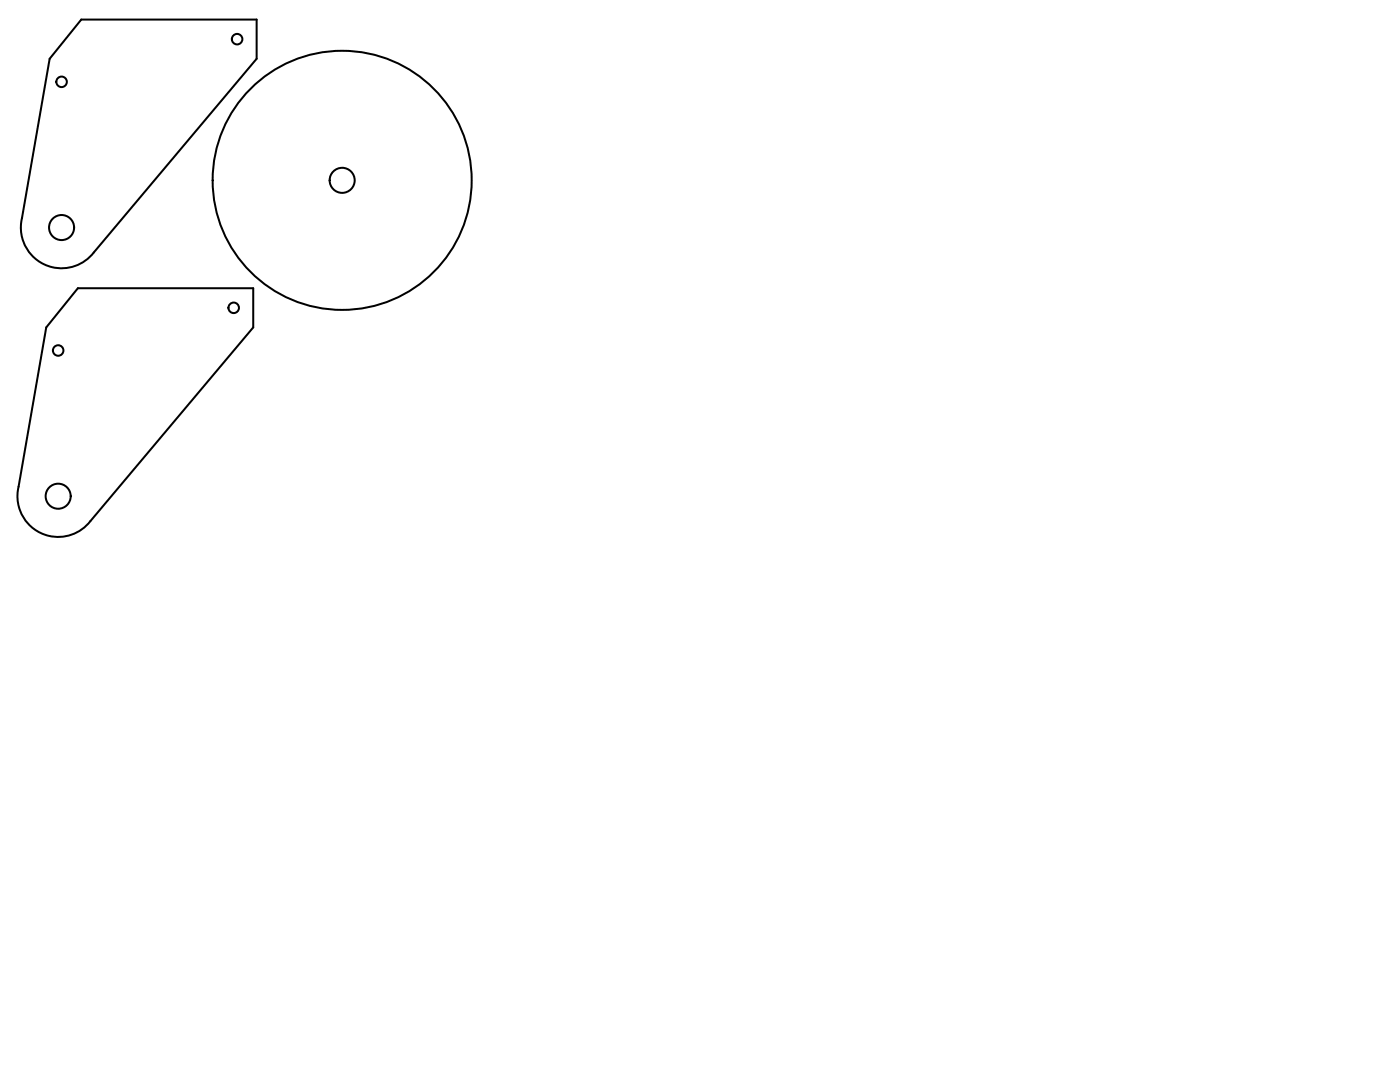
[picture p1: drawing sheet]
<svg xmlns="http://www.w3.org/2000/svg" width="279mm" height="216mm" viewBox="0 0 279 216" stroke-linecap="round" stroke-linejoin="round" font-family="sans-serif">
<g fill="none" stroke="#000" stroke-width=".4">
<path d="M16.2 3.9h35v7.8l-32.5 38.7a8.1 8.1 0 0 1-9.9 2.3 8.1 8.1 0 0 1-4.4-9.2l5.5-31.8zM15.5 57.5h35v7.8l-32.5 38.7a8.1 8.1 0 0 1-9.9 2.3 8.1 8.1 0 0 1-4.4-9.2l5.5-31.8z"/>
<circle cx="12.3" cy="16.3" r="1.05"/>
<circle cx="47.3" cy="7.8" r="1.05"/>
<circle cx="68.3" cy="36" r="2.5"/>
<circle cx="68.3" cy="36" r="25.9"/>
<circle cx="12.3" cy="45.4" r="2.5"/>
<circle cx="11.6" cy="69.9" r="1.05"/>
<circle cx="46.6" cy="61.4" r="1.05"/>
<circle cx="11.6" cy="99" r="2.5"/>
</g>
</svg>
